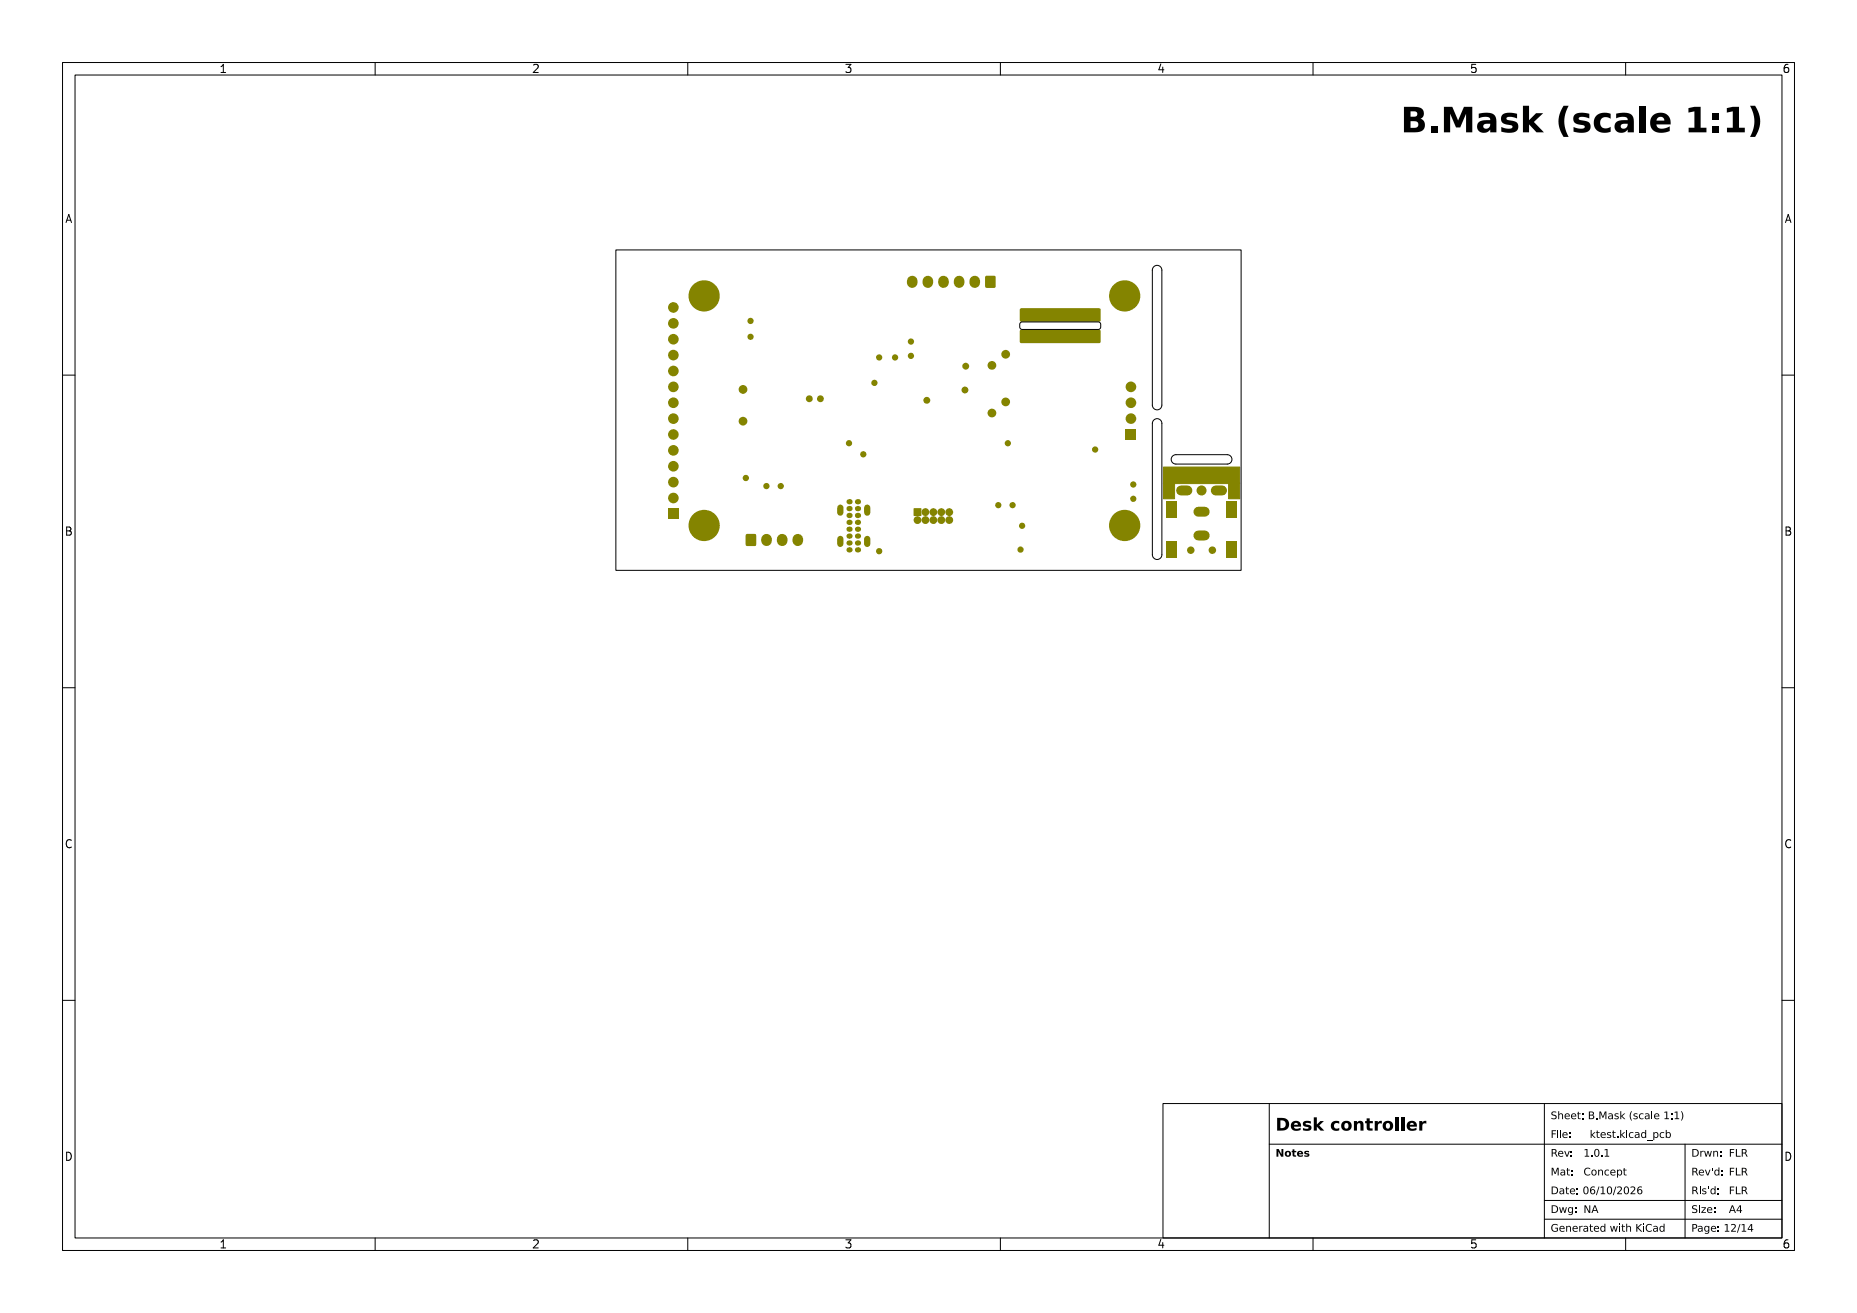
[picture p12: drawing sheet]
<svg xmlns="http://www.w3.org/2000/svg" width="297mm" height="210mm" viewBox="0 0 297 210" stroke-linecap="round" stroke-linejoin="round" font-family="sans-serif">
<defs><g id="words">
<text font-size="5.3" fill="#fff" x="224.2" y="21.5">B.Mask (scale 1:1)</text>
<text font-size="2.7" fill="#fff" x="204" y="181">Desk controller</text>
<g font-size="1.7" fill="#fff">
<text x="35" y="11.6">1</text>
<text x="85" y="11.6">2</text>
<text x="135" y="11.6">3</text>
<text x="185" y="11.6">4</text>
<text x="235" y="11.6">5</text>
<text x="285" y="11.6">6</text>
<text x="10.5" y="35.6">A</text>
<text x="285.5" y="35.6">A</text>
<text x="10.5" y="85.6">B</text>
<text x="285.5" y="85.6">B</text>
<text x="10.5" y="135.6">C</text>
<text x="285.5" y="135.6">C</text>
<text x="10.5" y="185.6">D</text>
<text x="285.5" y="185.6">D</text>
<text x="35" y="199.7">1</text>
<text x="85" y="199.7">2</text>
<text x="135" y="199.7">3</text>
<text x="185" y="199.7">4</text>
<text x="235" y="199.7">5</text>
<text x="285" y="199.7">6</text>
</g>
<g font-size="1.6" fill="#fff">
<text x="248" y="179.1">Sheet: B.Mask (scale 1:1)</text>
<text x="204" y="185.1">Notes</text>
<text x="248" y="182.1">File:</text>
<text x="248" y="185.1">Rev:</text>
<text x="253.3" y="185.1">1.0.1</text>
<text x="254.3" y="182.1">ktest.kicad_pcb</text>
<text x="270.5" y="185.1">Drwn:</text>
<text x="276.5" y="185.1">FLR</text>
<text x="248" y="188.1">Mat:</text>
<text x="248" y="191.1">Date: 06/10/2026</text>
<text x="253.3" y="188.1">Concept</text>
<text x="270.5" y="188.1">Rev'd:FLR</text>
<text x="270.5" y="191.1">Rls'd:FLR</text>
<text x="248" y="194.1">Dwg:</text>
<text x="248" y="197.1">Generated with KiCad</text>
<text x="253.3" y="194.1">NA</text>
<text x="270.5" y="197.1">Page: 12/14</text>
<text x="270.5" y="194.1">Size:</text>
<text x="276.5" y="194.1">A4</text>
</g>
</g></defs>
<g fill="#848400">
<circle cx="129.4" cy="63.8" r=".55"/>
<circle cx="131.2" cy="63.8" r=".55"/>
<circle cx="148.2" cy="64" r=".55"/>
<circle cx="154.3" cy="62.4" r=".55"/>
<circle cx="154.5" cy="58.6" r=".55"/>
</g>
<g fill="#848400" stroke="#848400" stroke-width=".16">
<path d="M186.1 74.7h12.2v2.6h-12.2z" fill-rule="evenodd"/>
<path d="M186.1 77.2h1.8v2.6h-1.8z" fill-rule="evenodd"/>
<path d="M196.5 77.2h1.8v2.6h-1.8z" fill-rule="evenodd"/>
</g>
<g fill="#848400">
<circle cx="140.6" cy="57.2" r=".5"/>
<circle cx="181.3" cy="79.8" r=".5"/>
<circle cx="118.8" cy="62.3" r=".7"/>
<circle cx="118.8" cy="67.4" r=".7"/>
<circle cx="175.2" cy="71.9" r=".5"/>
<circle cx="119.3" cy="76.5" r=".5"/>
<circle cx="181.3" cy="77.5" r=".5"/>
<circle cx="145.7" cy="56.9" r=".5"/>
<circle cx="163.5" cy="84.1" r=".5"/>
<circle cx="138.1" cy="72.7" r=".5"/>
<circle cx="190.4" cy="88" r=".6"/>
<circle cx="193.9" cy="88" r=".6"/>
</g>
<path d="M188.9 78.5h1M194.4 78.5h1" fill="none" stroke="#848400" stroke-width="1.6"/>
<circle cx="192.2" cy="78.5" r=".8" fill="#848400"/>
<path d="M191.7 81.9h1M191.7 85.7h1" fill="none" stroke="#848400" stroke-width="1.6"/>
<g fill="#848400">
<path d="M186.6 80.3h1.6v2.6h-1.6z" fill-rule="evenodd"/>
<path d="M186.6 86.7h1.6v2.6h-1.6z" fill-rule="evenodd"/>
<path d="M196.2 80.3h1.5v2.6h-1.5z" fill-rule="evenodd"/>
<path d="M196.2 86.7h1.5v2.6h-1.5z" fill-rule="evenodd"/>
<path d="M163.2 52.8l12.6-.1 .2 .3v1.6l-.2 .3h-12.5l-.2-.3z" fill-rule="evenodd"/>
<path d="M163.2 49.4l12.6-.1 .2 .3v1.6l-.2 .3h-12.5l-.2-.3z" fill-rule="evenodd"/>
</g>
<g fill="#848400">
<circle cx="120" cy="51.3" r=".5"/>
<circle cx="139.9" cy="61.2" r=".5"/>
<circle cx="159.7" cy="80.8" r=".5"/>
</g>
<g fill="none" stroke="#848400" stroke-width=".85">
<path d="M135.8 87.9h.1M135.8 86.8h.1M135.8 85.7h.1M135.8 84.6h.1M135.8 83.5h.1M135.8 82.4h.1M135.8 81.3h.1M135.8 80.2h.1M137.1 87.9h.2M137.1 86.8h.2M137.1 85.7h.2M137.1 84.6h.2"/>
<path d="M137.1 83.5h.2M137.1 82.4h.2M137.1 81.3h.2M137.1 80.2h.2"/>
</g>
<path d="M134.4 81.2v.8M134.4 86.2v.8M138.7 81.2v.8M138.7 86.2v.8" fill="none" stroke="#848400" stroke-width="1"/>
<g fill="#848400">
<circle cx="145.7" cy="54.6" r=".5"/>
<circle cx="135.8" cy="70.9" r=".5"/>
<circle cx="124.9" cy="77.7" r=".5"/>
<circle cx="140.6" cy="88.2" r=".5"/>
<circle cx="163.2" cy="87.9" r=".5"/>
<circle cx="120" cy="53.9" r=".5"/>
<circle cx="122.6" cy="77.7" r=".5"/>
<circle cx="143.2" cy="57.2" r=".5"/>
<circle cx="161.2" cy="70.9" r=".5"/>
</g>
<path d="M119.3 85.5h1.6v1.8h-1.6z" fill-rule="evenodd" fill="#848400"/>
<path d="M122.6 86.2v.3M125.1 86.2v.3M127.6 86.2v.3" fill="none" stroke="#848400" stroke-width="1.7"/>
<g fill="#848400">
<circle cx="158.6" cy="58.4" r=".7"/>
<circle cx="158.6" cy="66.1" r=".7"/>
</g>
<path d="M157.6 44.2h1.6v1.8h-1.6z" fill-rule="evenodd" fill="#848400"/>
<path d="M145.9 45v.2M148.4 45v.2M150.9 45v.2M153.4 45v.2M155.9 45v.2" fill="none" stroke="#848400" stroke-width="1.7"/>
<g fill="#848400">
<circle cx="161.9" cy="80.8" r=".5"/>
<circle cx="160.8" cy="56.7" r=".7"/>
<circle cx="160.8" cy="64.3" r=".7"/>
<circle cx="146.7" cy="83.2" r=".63"/>
<circle cx="148" cy="81.9" r=".62"/>
<circle cx="148" cy="83.2" r=".62"/>
<circle cx="149.3" cy="81.9" r=".63"/>
<circle cx="149.3" cy="83.2" r=".63"/>
<circle cx="150.5" cy="81.9" r=".62"/>
<circle cx="150.5" cy="83.2" r=".62"/>
<circle cx="151.8" cy="81.9" r=".63"/>
<circle cx="151.8" cy="83.2" r=".63"/>
<circle cx="180.9" cy="67" r=".85"/>
<circle cx="180.9" cy="64.4" r=".85"/>
<circle cx="180.9" cy="61.9" r=".85"/>
<circle cx="107.7" cy="79.7" r=".85"/>
<circle cx="107.7" cy="77.1" r=".85"/>
<circle cx="107.7" cy="74.6" r=".85"/>
<circle cx="107.7" cy="72" r=".85"/>
<circle cx="107.7" cy="69.5" r=".85"/>
<circle cx="107.7" cy="67" r=".85"/>
<circle cx="107.7" cy="64.4" r=".85"/>
<circle cx="107.7" cy="61.9" r=".85"/>
<circle cx="107.7" cy="59.3" r=".85"/>
<circle cx="107.7" cy="56.8" r=".85"/>
<circle cx="107.7" cy="54.3" r=".85"/>
<circle cx="107.7" cy="51.7" r=".85"/>
<circle cx="107.7" cy="49.2" r=".85"/>
<circle cx="112.6" cy="84" r="2.5"/>
<circle cx="179.9" cy="84" r="2.5"/>
<circle cx="112.6" cy="47.3" r="2.5"/>
<circle cx="179.9" cy="47.3" r="2.5"/>
</g>
<g fill="#848400">
<path d="M146.1 81.3h1.2v1.2h-1.2z" fill-rule="evenodd"/>
<path d="M180 68.6h1.7v1.7h-1.7z" fill-rule="evenodd"/>
<path d="M106.8 81.3h1.7v1.7h-1.7z" fill-rule="evenodd"/>
</g>
<g fill="none" stroke="#000" stroke-width=".16">
<path d="M10 10h277v190h-277zM12 12h273v186h-273zM35.3 11.6h.8M35.3 10.7l.4-.4v1.3M60 10v2M85.3 10.4l.5-.1 .2 .1 .1 .3-.8 .9h.8M110 10v2M135.3 10.3h.8l-.4 .5 .3 .1v.6l-.2 .1h-.3l-.2-.1M160 10v2M185.7 10.2l-.4 1h.9M186 10.7v.9M210 10v2"/>
<path d="M236 10.3h-.6l-.1 .6 .2-.1 .5 .1 .1 .1-.1 .5-.2 .1-.5-.1M260 10v2M286 10.3a.52 .52 0 0 0-.7 .6v.4l.2 .2 .3 .1 .2-.1 .1-.5-.1-.1-.4-.1-.3 .2M10.6 35.6l.4-1.3 .4 1.3M10.7 35.2h.6M98.5 40h100v51.2h-100zM285.6 35.6l.4-1.3 .4 1.3M285.7 35.2h.6M10 60h2M163.2 51.6l.3-.1h12.2l.3 .2v.6l-.1 .3-.3 .1h-12.1l-.4-.3v-.5zM184.5 42.7a.76 .76 0 0 1 .9-.2 .76 .76 0 0 1 .4 .7v21.6a.76 .76 0 0 1-.7 .8 .76 .76 0 0 1-.8-.8v-21.6zM285 60h2"/>
<path d="M185.8 67.7v21a.76 .76 0 0 1-.7 .8 .76 .76 0 0 1-.8-.8v-21a.76 .76 0 0 1 .8-.7 .76 .76 0 0 1 .7 .7M187.5 72.9l.6-.2h8.2a.75 .75 0 0 1 .7 .8 .75 .75 0 0 1-.7 .7h-8.2a.75 .75 0 0 1-.7-.4 .75 .75 0 0 1 .1-.9zM10.7 84.3h.4l.2 .1v.3l-.2 .2a.35 .35 0 0 1 .3 .3 .35 .35 0 0 1-.2 .4h-.5zM10.7 84.9h.4M285.7 84.3h.4l.2 .1v.3l-.2 .2a.35 .35 0 0 1 .3 .3 .35 .35 0 0 1-.2 .4h-.5zM285.7 84.9h.4M10 110h2M285 110h2M11.4 134.4a.52 .52 0 0 0-.6 0 .52 .52 0 0 0-.2 .6 .49 .49 0 0 0 .2 .5 .49 .49 0 0 0 .6 0M286.4 134.4a.52 .52 0 0 0-.6 0 .52 .52 0 0 0-.2 .6 .49 .49 0 0 0 .3 .5 .49 .49 0 0 0 .5 0M10 160h2M285 160h2"/>
<path d="M186 176.5h99v21.5h-99zM203 176.5v21.5M247 176.5v21.5M10.7 184.3a.66 .66 0 0 1 .7 .6 .66 .66 0 0 1-.7 .7zM35.3 198.7l.4-.4v1.3M35.3 199.6h.8M60 198v2M85.3 198.4l.5-.1 .2 .1 .1 .3-.8 .9h.8M110 198v2M135.3 198.3h.8l-.4 .5 .3 .1v.6l-.2 .1h-.3l-.2-.1M160 198v2M185.7 198.2l-.4 1h.9"/>
<path d="M186 198.7v.9M203 183h82M210 198v2M236 198.3h-.6l-.1 .6 .2-.1 .5 .1 .1 .1-.1 .5-.2 .1-.5-.1M247 192h38M247 195h38M260 198v2M269.5 183v15M285.7 184.3a.66 .66 0 0 1 .7 .6 .66 .66 0 0 1-.7 .7zM286 198.3a.52 .52 0 0 0-.7 .6v.5l.2 .1 .3 .1 .2-.1 .1-.5-.1-.1-.4-.1-.3 .2"/>
</g>
<g fill="#000">
<path d="M224.5 17.1a6.2 6.2 0 0 1 2.7 .1 .96 .96 0 0 1 .5 .9 .96 .96 0 0 1-.5 .9 1.12 1.12 0 0 1 .7 1.3 1.12 1.12 0 0 1-1.2 .8l-2.2 .1v-.8h1.7a.54 .54 0 0 0 .6-.5 .54 .54 0 0 0-.6-.5h-.6v1h-1.1v-1.7h1.7a.43 .43 0 0 0 .5-.5 .43 .43 0 0 0-.5-.4h-.6v.9h-1.1z" fill-rule="evenodd"/>
<path d="M230.9 17.1h1.4l.9 2.2 .9-2.2h1.4v4.1h-1v-3l-1 2.2h-.6l-1-2.2v3h-1z" fill-rule="evenodd"/>
<path d="M236.5 18.2a3.2 3.2 0 0 1 2.5 .2 1.36 1.36 0 0 1 .3 1v1.8h-1v-.5a1.13 1.13 0 0 1-1.2 .5 1.13 1.13 0 0 1-.9-1h1a.6 .6 0 0 0 .8 .4 .6 .6 0 0 0 .3-.8h-.8l-.3 .4h-1a1.16 1.16 0 0 1 1.6-1h.5v-.2a1.38 1.38 0 0 0-1.8-.1z" fill-rule="evenodd"/>
<path d="M240.3 18.4a2.48 2.48 0 0 1 2.3-.2v.7a1.55 1.55 0 0 0-1.7 0l.1 .2a3.2 3.2 0 0 1 1.7 .6 .98 .98 0 0 1 0 1.1 .98 .98 0 0 1-.9 .4l-1.7-.1v-.8a1.59 1.59 0 0 0 1.8 .1l-.1-.3a2.35 2.35 0 0 1-1.7-.7v-.7z" fill-rule="evenodd"/>
<path d="M243.6 16.9h1v2.3l1.1-1.1h1.1l-1.5 1.4 1.6 1.7h-1.2l-1.1-1.3v1.3h-1z" fill-rule="evenodd"/>
<path d="M251.8 18.4a2.48 2.48 0 0 1 2.4-.2v.7a1.55 1.55 0 0 0-1.7 0l.1 .2a3.2 3.2 0 0 1 1.6 .6 .98 .98 0 0 1 .1 1.1 .98 .98 0 0 1-1 .4l-1.6-.1v-.8a1.59 1.59 0 0 0 1.8 .1l-.1-.3a2.35 2.35 0 0 1-1.7-.7l-.1-.7z" fill-rule="evenodd"/>
<path d="M255.4 18.5a2.26 2.26 0 0 1 2.2-.3v.8a.98 .98 0 0 0-1.4 0 .98 .98 0 0 0 .1 1.4l.7 .1 .6-.2v.8a1.86 1.86 0 0 1-2.7-1.2l.1-.8z" fill-rule="evenodd"/>
<path d="M258.5 18.2a3.2 3.2 0 0 1 2.4 .2 1.36 1.36 0 0 1 .4 1v1.8h-1v-.5a1.13 1.13 0 0 1-1.2 .5 1.13 1.13 0 0 1-.9-1h1a.6 .6 0 0 0 .8 .4 .6 .6 0 0 0 .3-.8h-.8l-.3 .4h-1a1.16 1.16 0 0 1 1.6-1h.5v-.2a1.38 1.38 0 0 0-1.8-.1z" fill-rule="evenodd"/>
<path d="M262.2 16.9h1v4.3h-1z" fill-rule="evenodd"/>
<path d="M264.4 18.5a1.67 1.67 0 0 1 1.9-.4 1.67 1.67 0 0 1 .9 1.8h-2.3a.95 .95 0 0 0 1.5 .6l.7-.3v.8a2.3 2.3 0 0 1-3-.6l-.2-.5v-.6h2.3a.64 .64 0 0 0-.6-.6 .64 .64 0 0 0-.7 .6h-1l.2-.5z" fill-rule="evenodd"/>
<path d="M273.9 18.1h1v1.1h-1z" fill-rule="evenodd"/>
<path d="M228.9 20.1h1v1.1h-1z" fill-rule="evenodd"/>
<path d="M250.1 16.9h.8a4.8 4.8 0 0 0 0 5h-.8a4.2 4.2 0 0 1 0-5z" fill-rule="evenodd"/>
<path d="M270 17.3l1-.2h1v3.3h.9v.8h-2.8v-.8h.9v-2.6l-1 .2z" fill-rule="evenodd"/>
<path d="M273.9 20.1h1v1.1h-1z" fill-rule="evenodd"/>
<path d="M276.2 17.3l.9-.2h1v3.3h1v.8h-2.9v-.8h.9v-2.6l-.9 .2z" fill-rule="evenodd"/>
<path d="M279.9 16.9h.8a4.2 4.2 0 0 1 0 5h-.8a4.8 4.8 0 0 0 0-5z" fill-rule="evenodd"/>
<path d="M204.3 178.8h.5a1.06 1.06 0 0 1 1.4 1 1.06 1.06 0 0 1-1.4 1h-.5v-.4h.7a.64 .64 0 0 0 .6-.7 .64 .64 0 0 0-.8-.5v1.2h-.5z" fill-rule="evenodd"/>
<path d="M206.7 179.5a.84 .84 0 0 1 .9-.2 .84 .84 0 0 1 .5 .9h-1.2a.62 .62 0 0 0 1.1 .2v.3a1.01 1.01 0 0 1-1.5-.5v-.3h1.1a.32 .32 0 0 0-.3-.3 .32 .32 0 0 0-.4 .3h-.4z" fill-rule="evenodd"/>
<path d="M208.5 179.4a1.24 1.24 0 0 1 1.2 0v.3a.66 .66 0 0 0-.9 0l.2 .2a.53 .53 0 0 1 .8 .5 .53 .53 0 0 1-.8 .5l-.6-.1v-.4a.68 .68 0 0 0 .9 0l-.3-.2a.52 .52 0 0 1-.5-.1 .52 .52 0 0 1 0-.7z" fill-rule="evenodd"/>
<path d="M210.1 178.7h.5v1.2l.6-.6h.5l-.7 .7 .8 .8h-.6l-.6-.6v.6h-.5z" fill-rule="evenodd"/>
<path d="M213.1 179.5a1.13 1.13 0 0 1 1.1-.1v.4a.48 .48 0 0 0-.7-.1 .48 .48 0 0 0 0 .7 .48 .48 0 0 0 .7 0v.4a.87 .87 0 0 1-1.1-.2 .87 .87 0 0 1 0-1.1z" fill-rule="evenodd"/>
<path d="M214.7 179.5a.85 .85 0 0 1 1.4 .1 .85 .85 0 0 1-.5 1.3 .85 .85 0 0 1-1.1-.8h.5a.37 .37 0 0 0 .5 .4 .37 .37 0 0 0 .2-.6 .34 .34 0 0 0-.4-.3 .34 .34 0 0 0-.3 .5h-.5z" fill-rule="evenodd"/>
<path d="M216.5 179.3h.5v.2a.57 .57 0 0 1 .7-.2 .57 .57 0 0 1 .4 .6v.9h-.5v-1a.3 .3 0 0 0-.4-.1 .3 .3 0 0 0-.2 .4v.7h-.5z" fill-rule="evenodd"/>
<path d="M218.6 178.9h.5v.4h.5v.4h-.5v.7l.4 .1v.3h-.4a.45 .45 0 0 1-.5-.5v-.6h-.3v-.4h.3z" fill-rule="evenodd"/>
<path d="M219.9 179.3h.5v.3l.3-.3h.3v.4a.41 .41 0 0 0-.5 0 .41 .41 0 0 0-.1 .4v.7h-.5z" fill-rule="evenodd"/>
<path d="M221.4 179.5a.85 .85 0 0 1 1.3 .1 .85 .85 0 0 1-.5 1.3 .85 .85 0 0 1-1.1-.8h.5a.37 .37 0 0 0 .5 .4 .37 .37 0 0 0 .2-.6 .34 .34 0 0 0-.4-.3 .34 .34 0 0 0-.3 .5h-.5z" fill-rule="evenodd"/>
<path d="M223.2 178.7h.5v2.1h-.5z" fill-rule="evenodd"/>
<path d="M224.1 178.7h.5v2.1h-.5z" fill-rule="evenodd"/>
<path d="M225.2 179.5a.84 .84 0 0 1 1-.2 .84 .84 0 0 1 .4 .9h-1.1a.62 .62 0 0 0 1 .2v.3a1.01 1.01 0 0 1-1.5-.5v-.3h1.1a.32 .32 0 0 0-.3-.3 .32 .32 0 0 0-.3 .3h-.5z" fill-rule="evenodd"/>
<path d="M227 179.3h.5v.3l.3-.3h.3v.4a.41 .41 0 0 0-.4 0 .41 .41 0 0 0-.2 .4v.7h-.5z" fill-rule="evenodd"/>
<path d="M248.2 177.9l.7-.1v.2l-.2-.1a.25 .25 0 0 0-.4 .1 .25 .25 0 0 0 .3 .3 .4 .4 0 0 1 .3 .6 .4 .4 0 0 1-.6 .1l-.2-.1v-.1l.2 .1a.29 .29 0 0 0 .4 0 .29 .29 0 0 0 0-.4 .29 .29 0 0 0-.3-.1l-.3-.2z" fill-rule="evenodd"/>
<path d="M249.2 177.7h.2v.5l.3-.1a.32 .32 0 0 1 .3 .3v.6h-.2v-.5a.24 .24 0 0 0-.2-.3 .24 .24 0 0 0-.2 .3v.5h-.2z" fill-rule="evenodd"/>
<path d="M250.3 178.2l.2-.1a.42 .42 0 0 1 .4 .1 .42 .42 0 0 1 .2 .4h-.7l.2 .3 .4-.1v.2h-.5l-.2-.2-.1-.3h.7a.27 .27 0 0 0-.2-.3 .27 .27 0 0 0-.3 .3h-.2z" fill-rule="evenodd"/>
<path d="M251.4 178.2l.2-.1a.42 .42 0 0 1 .4 .1 .42 .42 0 0 1 .1 .4h-.7l.2 .3 .5-.1-.1 .2h-.4l-.3-.2v-.3h.7a.27 .27 0 0 0-.3-.3 .27 .27 0 0 0-.3 .3h-.1z" fill-rule="evenodd"/>
<path d="M252.4 177.8h.1v.3h.3v.1h-.3v.6l.3 .1v.1a.31 .31 0 0 1-.4-.3v-.5h-.2z" fill-rule="evenodd"/>
<path d="M253.1 178.8h.1v.2h-.1z" fill-rule="evenodd"/>
<path d="M253.1 178.1h.1v.2h-.1z" fill-rule="evenodd"/>
<path d="M254.1 177.8l.7 .1 .1 .3-.2 .1a.34 .34 0 0 1 .3 .5 .34 .34 0 0 1-.4 .2h-.5v-.1h.4a.23 .23 0 0 0 .3-.3 .23 .23 0 0 0-.3-.2h-.2v.5h-.2v-.6h.4a.19 .19 0 0 0 .3-.2 .19 .19 0 0 0-.3-.2h-.2v.4h-.2z" fill-rule="evenodd"/>
<path d="M255.3 178.8h.2v.2h-.2z" fill-rule="evenodd"/>
<path d="M255.8 177.8h.3l.3 .8 .3-.8h.2v1.2h-.1v-1.1l-.4 .9h-.1l-.3-.9v1.1h-.2z" fill-rule="evenodd"/>
<path d="M257.3 178.1h.2a.37 .37 0 0 1 .5 .4v.5h-.2v-.1l-.2 .1-.4-.1v-.2l.3 .2h.2l.1-.4a.3 .3 0 0 0-.5 .2h-.1a.41 .41 0 0 1 .6-.3 .33 .33 0 0 0-.5-.1z" fill-rule="evenodd"/>
<path d="M258.3 178.2l.1-.1a.35 .35 0 0 1 .5 .2l-.5-.1 .1 .2a.33 .33 0 0 1 .4 .4 .33 .33 0 0 1-.5 .2h-.2v-.2l.3 .1 .3-.1-.1-.1-.2-.1a.26 .26 0 0 1-.3-.2 .26 .26 0 0 1 .1-.2z" fill-rule="evenodd"/>
<path d="M259.1 177.7h.2v.8l.4-.4h.2l-.4 .4 .5 .5h-.2l-.5-.4v.4h-.2z" fill-rule="evenodd"/>
<path d="M260.9 177.7h.1l-.2 .9 .2 .6a.89 .89 0 0 1-.3-1z" fill-rule="evenodd"/>
<path d="M261.3 178.2l.1-.1a.35 .35 0 0 1 .5 .2l-.4-.1v.2a.33 .33 0 0 1 .4 .4 .33 .33 0 0 1-.5 .2h-.2v-.2l.4 .1 .2-.1v-.1l-.3-.1a.26 .26 0 0 1-.2-.2 .26 .26 0 0 1 0-.2z" fill-rule="evenodd"/>
<path d="M262.2 178.2l.2-.1a.32 .32 0 0 1 .4 .2 .36 .36 0 0 0-.4 0 .36 .36 0 0 0 0 .5 .36 .36 0 0 0 .4 0 .34 .34 0 0 1-.5 .1 .54 .54 0 0 1-.1-.7z" fill-rule="evenodd"/>
<path d="M263.1 178.1h.3a.37 .37 0 0 1 .4 .4v.5h-.1v-.1l-.3 .1-.3-.1v-.2l.2 .2h.3l.1-.4a.3 .3 0 0 0-.5 .2h-.1a.42 .42 0 0 1 .6-.3 .33 .33 0 0 0-.6-.1z" fill-rule="evenodd"/>
<path d="M264.1 177.7h.2v1.3h-.2z" fill-rule="evenodd"/>
<path d="M264.7 178.2l.1-.1a.42 .42 0 0 1 .5 .1 .42 .42 0 0 1 .1 .4h-.7l.2 .3 .5-.1-.1 .2h-.5l-.2-.2-.1-.3h.7a.27 .27 0 0 0-.2-.3 .27 .27 0 0 0-.3 .3h-.2z" fill-rule="evenodd"/>
<path d="M266.2 177.8h.5v1.1h.2v.1h-.7v-.1h.3v-1l-.3 .1z" fill-rule="evenodd"/>
<path d="M267.3 178.8h.2v.2h-.2z" fill-rule="evenodd"/>
<path d="M267.3 178.1h.2v.2h-.2z" fill-rule="evenodd"/>
<path d="M267.8 177.8h.5v1.1h.3v.1h-.7v-.1h.2v-1l-.3 .1z" fill-rule="evenodd"/>
<path d="M268.8 177.7a.86 .86 0 0 1 .4 .9l-.2 .6h-.2l.3-.7z" fill-rule="evenodd"/>
<path d="M204.2 183.8h.3l.5 .8v-.8h.3v1.2h-.4l-.4-.8v.8h-.3z" fill-rule="evenodd"/>
<path d="M205.6 184.2a.51 .51 0 0 1 .8 .1 .51 .51 0 0 1-.3 .7 .51 .51 0 0 1-.6-.5h.3a.23 .23 0 0 0 .3 .3 .23 .23 0 0 0 .1-.4l-.1-.1a.2 .2 0 0 0-.2 0 .2 .2 0 0 0-.1 .2h-.3z" fill-rule="evenodd"/>
<path d="M206.7 183.8h.3v.3h.3v.2h-.3v.5h.3v.2h-.3a.27 .27 0 0 1-.3-.3v-.4h-.1z" fill-rule="evenodd"/>
<path d="M207.6 184.2a.5 .5 0 0 1 .6-.1 .5 .5 0 0 1 .2 .5h-.7a.37 .37 0 0 0 .7 .1v.2a.56 .56 0 0 1-.7 .1 .56 .56 0 0 1-.3-.6h.7l-.2-.1-.2 .1h-.3z" fill-rule="evenodd"/>
<path d="M208.6 184.2l.3-.1h.5v.2h-.5v.1a.35 .35 0 0 1 .5 .3 .35 .35 0 0 1-.5 .3h-.3v-.3l.4 .1 .1-.1-.5-.2z" fill-rule="evenodd"/>
<path d="M248.2 180.8h.7v.1h-.6v.4h.5v.1h-.5v.6h-.1z" fill-rule="evenodd"/>
<path d="M248.2 186.8h.2l.3 .8 .3-.8h.3v1.2h-.2v-1.1l-.3 .9h-.2l-.3-.9v1.1h-.1z" fill-rule="evenodd"/>
<path d="M248.2 183.8h.3a.34 .34 0 0 1 .4 .2 .34 .34 0 0 1-.2 .4l.4 .6h-.2l-.2-.4-.2-.1h-.2v.5h-.1v-.6h.3a.22 .22 0 0 0 .3-.3 .22 .22 0 0 0-.3-.2h-.2v.5h-.1z" fill-rule="evenodd"/>
<path d="M248.2 189.8h.3a.62 .62 0 0 1 .7 .6 .62 .62 0 0 1-.7 .6h-.3v-.1h.3a.5 .5 0 0 0 .5-.6 .5 .5 0 0 0-.7-.4v1h-.1z" fill-rule="evenodd"/>
<path d="M248.2 192.8h.3a.62 .62 0 0 1 .7 .6 .62 .62 0 0 1-.7 .6h-.3v-.1h.3a.5 .5 0 0 0 .5-.6 .5 .5 0 0 0-.7-.4v1h-.1z" fill-rule="evenodd"/>
<path d="M248.3 195.9l.5-.1 .3 .1v.2a.5 .5 0 0 0-.6-.1 .5 .5 0 0 0-.2 .7 .5 .5 0 0 0 .7 .1v-.3h-.3v-.1h.5v.5a.66 .66 0 0 1-1-.1 .66 .66 0 0 1 .1-.9z" fill-rule="evenodd"/>
<path d="M249 181.1h.2v.9h-.2z" fill-rule="evenodd"/>
<path d="M249 180.7h.2v.2h-.2z" fill-rule="evenodd"/>
<path d="M249.4 193.1h.1l.2 .7 .2-.7h.2l.2 .7 .1-.7h.2l-.2 .9h-.2l-.2-.7-.2 .7h-.2z" fill-rule="evenodd"/>
<path d="M249.5 180.7h.1v1.3h-.1z" fill-rule="evenodd"/>
<path d="M249.3 184.2l.2-.1a.42 .42 0 0 1 .4 .1 .42 .42 0 0 1 .1 .4h-.7l.2 .3 .5-.1-.1 .2h-.4l-.3-.2v-.3h.7a.27 .27 0 0 0-.3-.3 .27 .27 0 0 0-.3 .3h-.1z" fill-rule="evenodd"/>
<path d="M249.5 190.1h.2a.37 .37 0 0 1 .5 .4v.5h-.2v-.1l-.3 .1-.3-.1v-.2l.3 .2h.2l.1-.4a.3 .3 0 0 0-.5 .2h-.1a.41 .41 0 0 1 .6-.3 .33 .33 0 0 0-.5-.1z" fill-rule="evenodd"/>
<path d="M249.5 196.2l.2-.1a.42 .42 0 0 1 .4 .1 .42 .42 0 0 1 .1 .4h-.6l.1 .3 .5-.1v.2h-.2h-.3l-.3-.2v-.3h.7a.27 .27 0 0 0-.3-.3 .27 .27 0 0 0-.2 .3h-.2z" fill-rule="evenodd"/>
<path d="M249.6 187.1h.3a.37 .37 0 0 1 .4 .4v.5h-.1v-.1l-.3 .1-.3-.1v-.2l.2 .2h.3l.1-.4a.3 .3 0 0 0-.5 .2h-.1a.41 .41 0 0 1 .6-.3 .33 .33 0 0 0-.6-.1z" fill-rule="evenodd"/>
<path d="M250.2 184.1h.1l.3 .8 .3-.8h.2l-.4 .9h-.2z" fill-rule="evenodd"/>
<path d="M250 181.2l.2-.1a.42 .42 0 0 1 .4 .1 .42 .42 0 0 1 .1 .4h-.7l.2 .3 .5-.1v.2h-.2h-.3l-.3-.2v-.3h.7a.27 .27 0 0 0-.3-.3 .27 .27 0 0 0-.3 .3h-.1z" fill-rule="evenodd"/>
<path d="M250.5 189.8h.1v.3h.3v.1h-.3v.6l.3 .1v.1a.31 .31 0 0 1-.4-.3v-.5h-.1z" fill-rule="evenodd"/>
<path d="M250.6 186.8h.2v.3h.3v.1h-.3v.6l.3 .1v.1a.31 .31 0 0 1-.5-.3v-.5h-.1z" fill-rule="evenodd"/>
<path d="M251 181.8h.2v.2h-.2z" fill-rule="evenodd"/>
<path d="M251 181.1h.2v.2h-.2z" fill-rule="evenodd"/>
<path d="M250.9 193.1h.3l.2 .1v-.1h.2v.8a.45 .45 0 0 1-.2 .4 .45 .45 0 0 1-.5 0v-.1l.5-.1v-.3l-.2 .2a.39 .39 0 0 1-.4-.5h.1a.29 .29 0 0 0 .4 .4 .29 .29 0 0 0 .1-.5l-.3-.2-.2 .3h-.1z" fill-rule="evenodd"/>
<path d="M251.2 184.8h.2v.2h-.2z" fill-rule="evenodd"/>
<path d="M251.2 184.1h.2v.2h-.2z" fill-rule="evenodd"/>
<path d="M250.5 196.1h.1v.1l.3-.1a.32 .32 0 0 1 .4 .3v.6h-.2v-.5a.24 .24 0 0 0-.2-.3 .24 .24 0 0 0-.3 .3v.5h-.1z" fill-rule="evenodd"/>
<path d="M251.3 187.8h.2v.2h-.2z" fill-rule="evenodd"/>
<path d="M251.3 187.1h.2v.2h-.2z" fill-rule="evenodd"/>
<path d="M251.2 190.2l.2-.1a.42 .42 0 0 1 .4 .1 .42 .42 0 0 1 .1 .4h-.7l.2 .3 .5-.1v.2h-.2h-.3l-.3-.2v-.3h.7a.27 .27 0 0 0-.3-.3 .27 .27 0 0 0-.3 .3h-.1z" fill-rule="evenodd"/>
<path d="M251.9 193.8h.2v.2h-.2z" fill-rule="evenodd"/>
<path d="M251.9 193.1h.2v.2h-.2z" fill-rule="evenodd"/>
<path d="M251.6 196.2l.2-.1a.42 .42 0 0 1 .4 .1 .42 .42 0 0 1 .1 .4h-.6l.1 .3 .5-.1v.2h-.2h-.3l-.3-.2v-.3h.7a.27 .27 0 0 0-.3-.3 .27 .27 0 0 0-.2 .3h-.2z" fill-rule="evenodd"/>
<path d="M252.2 190.8h.2v.2h-.2z" fill-rule="evenodd"/>
<path d="M252.2 190.1h.2v.2h-.2z" fill-rule="evenodd"/>
<path d="M252.6 196.1h.1v.1l.4-.1v.1l-.3 .1-.1 .7h-.1z" fill-rule="evenodd"/>
<path d="M253.4 192.8h.2l.6 1v-1h.1v1.2h-.2l-.5-1v1h-.2z" fill-rule="evenodd"/>
<path d="M253.4 183.8h.5v1.1h.3v.1h-.7v-.1h.2v-1l-.3 .1z" fill-rule="evenodd"/>
<path d="M253.3 196.1h.2a.37 .37 0 0 1 .5 .4v.5h-.2v-.1l-.3 .1-.2-.1-.1-.2 .3 .2h.2l.1-.4a.3 .3 0 0 0-.4 .2h-.2a.42 .42 0 0 1 .6-.3 .33 .33 0 0 0-.5-.1z" fill-rule="evenodd"/>
<path d="M253.4 189.9l.2-.1a.64 .64 0 0 1 .5 .6 .64 .64 0 0 1-.5 .6 .52 .52 0 0 1-.4-.6h.2a.31 .31 0 0 0 0 .4 .31 .31 0 0 0 .4 0l.1-.4a.31 .31 0 0 0 0-.4 .31 .31 0 0 0-.4 0l-.1 .4h-.2z" fill-rule="evenodd"/>
<path d="M253.5 186.9l.6-.1 .2 .1v.1a.48 .48 0 0 0-.6 .1 .48 .48 0 0 0 0 .6 .48 .48 0 0 0 .6 0v.2a.64 .64 0 0 1-.8-.1 .64 .64 0 0 1 0-.9z" fill-rule="evenodd"/>
<path d="M254.4 180.7h.2v.8l.4-.4h.2l-.5 .4 .5 .5h-.2l-.4-.4v.4h-.2z" fill-rule="evenodd"/>
<path d="M254.3 195.8h.2v.3h.3v.1h-.3v.6l.3 .1v.1a.31 .31 0 0 1-.5-.3v-.5h-.1z" fill-rule="evenodd"/>
<path d="M254.5 184.8h.2v.2h-.2z" fill-rule="evenodd"/>
<path d="M254.5 189.9l.1-.1a.32 .32 0 0 1 .5 .2l-.2-.1a.36 .36 0 0 0-.4 .4 .41 .41 0 0 1 .6 .2 .41 .41 0 0 1-.3 .6 .41 .41 0 0 1-.5-.5h.2a.25 .25 0 0 0 .4 .2 .25 .25 0 0 0 0-.4 .25 .25 0 0 0-.4 .1l-.2 .1v-.4z" fill-rule="evenodd"/>
<path d="M254.6 187.2a.45 .45 0 0 1 .7 0 .45 .45 0 0 1-.1 .7 .45 .45 0 0 1-.7-.1v-.3h.2a.3 .3 0 0 0 .4 .4 .3 .3 0 0 0 .1-.5l-.3-.2-.2 .3h-.2z" fill-rule="evenodd"/>
<path d="M255 196.2l.2-.1a.42 .42 0 0 1 .4 .1 .42 .42 0 0 1 .2 .4h-.7l.2 .3 .4-.1-.1 .2h-.4l-.2-.2-.1-.3h.7a.27 .27 0 0 0-.3-.3 .27 .27 0 0 0-.2 .3h-.2z" fill-rule="evenodd"/>
<path d="M255.1 183.9l.2-.1a.64 .64 0 0 1 .5 .6 .64 .64 0 0 1-.5 .6 .53 .53 0 0 1-.3-.6h.1a.31 .31 0 0 0 .1 .4 .31 .31 0 0 0 .3 0l.1-.4a.31 .31 0 0 0 0-.4 .31 .31 0 0 0-.4 0l-.1 .4h-.1z" fill-rule="evenodd"/>
<path d="M255.4 180.8h.1v.3h.3v.1h-.3v.6l.3 .1v.1a.31 .31 0 0 1-.4-.3v-.5h-.1z" fill-rule="evenodd"/>
<path d="M255 192.8h.2l.4 1.2h-.1l-.1-.3h-.6l-.1 .3h-.2l.2-.4h.6l-.2-.7-.2 .7h-.2z" fill-rule="evenodd"/>
<path d="M255.7 189.8h.1l-.4 1.4h-.2z" fill-rule="evenodd"/>
<path d="M256 189.8h.5v1.1h.2v.1h-.7v-.1h.3v-1l-.3 .1z" fill-rule="evenodd"/>
<path d="M256.1 184.8h.2v.2h-.2z" fill-rule="evenodd"/>
<path d="M255.6 187.1h.2v.1l.3-.1a.32 .32 0 0 1 .3 .3v.6h-.2v-.5a.24 .24 0 0 0-.2-.3 .24 .24 0 0 0-.2 .3v.5h-.2z" fill-rule="evenodd"/>
<path d="M256.1 181.2l.2-.1a.42 .42 0 0 1 .4 .1 .42 .42 0 0 1 .1 .4h-.7l.2 .3 .5-.1v.2h-.2h-.3l-.3-.2v-.3h.7a.27 .27 0 0 0-.3-.3 .27 .27 0 0 0-.3 .3h-.1z" fill-rule="evenodd"/>
<path d="M256.6 183.8h.5v1.1h.3v.1h-.7v-.1h.2v-1l-.3 .1z" fill-rule="evenodd"/>
<path d="M256.1 196.1h.3l.2 .1v-.5h.2v1.3h-.2v-.1l-.2 .1a.4 .4 0 0 1-.5-.5h.2a.29 .29 0 0 0 .4 .4 .29 .29 0 0 0 .1-.5l-.3-.2-.2 .3h-.2z" fill-rule="evenodd"/>
<path d="M256.7 187.2l.1-.1a.32 .32 0 0 1 .5 .2 .36 .36 0 0 0-.4 0 .36 .36 0 0 0 0 .5 .36 .36 0 0 0 .4 0 .34 .34 0 0 1-.5 .1 .54 .54 0 0 1-.1-.7z" fill-rule="evenodd"/>
<path d="M257.2 189.9l.1-.1a.64 .64 0 0 1 .5 .6 .64 .64 0 0 1-.5 .6 .52 .52 0 0 1-.3-.6h.2a.31 .31 0 0 0 0 .4 .31 .31 0 0 0 .4 0l.1-.4a.31 .31 0 0 0-.1-.4 .31 .31 0 0 0-.3 0l-.1 .4h-.2z" fill-rule="evenodd"/>
<path d="M257.5 196.1h.2l.2 .7 .1-.7h.2l.2 .7 .2-.7h.1l-.2 .9h-.2l-.2-.7-.2 .7h-.1z" fill-rule="evenodd"/>
<path d="M257.1 181.1h.1a.35 .35 0 0 1 .5 .2l-.5-.1v.2a.33 .33 0 0 1 .5 .4 .33 .33 0 0 1-.5 .2h-.2v-.2l.3 .1 .2-.1v-.1l-.2-.1a.26 .26 0 0 1-.3-.2 .26 .26 0 0 1 .1-.3z" fill-rule="evenodd"/>
<path d="M257.7 187.2l.1-.1a.42 .42 0 0 1 .5 .1 .42 .42 0 0 1 .1 .4h-.7l.2 .3 .4-.1v.2h-.1h-.4l-.2-.2-.1-.3h.7a.27 .27 0 0 0-.2-.3 .27 .27 0 0 0-.3 .3h-.2z" fill-rule="evenodd"/>
<path d="M257.9 180.8h.2v.3h.3v.1h-.3v.6l.3 .1v.1a.31 .31 0 0 1-.5-.3v-.5h-.1z" fill-rule="evenodd"/>
<path d="M258.4 189.8h.1l-.4 1.4h-.1z" fill-rule="evenodd"/>
<path d="M258.6 181.8h.2v.2h-.2z" fill-rule="evenodd"/>
<path d="M258.6 189.8a.44 .44 0 0 1 .7 .1 .44 .44 0 0 1-.2 .6l-.3 .4h.6v.1h-.8v-.1l.5-.5a.31 .31 0 0 0 0-.5 .31 .31 0 0 0-.5 .1z" fill-rule="evenodd"/>
<path d="M259 196.1h.1v.9h-.1z" fill-rule="evenodd"/>
<path d="M259 195.7h.1v.2h-.1z" fill-rule="evenodd"/>
<path d="M259.1 180.7h.2v.8l.4-.4h.2l-.5 .4 .5 .5h-.1l-.5-.4v.4h-.2z" fill-rule="evenodd"/>
<path d="M258.6 187.1h.2v.1a.41 .41 0 0 1 .5 .1 .41 .41 0 0 1 0 .5 .41 .41 0 0 1-.5 .1v.5h-.2v-.9h.2a.29 .29 0 0 0 .4 .4 .29 .29 0 0 0 .1-.5l-.3-.2-.2 .3h-.2z" fill-rule="evenodd"/>
<path d="M259.4 195.8h.2v.3h.3v.1h-.3v.6l.3 .1v.1a.31 .31 0 0 1-.5-.3v-.5h-.1z" fill-rule="evenodd"/>
<path d="M259.7 186.8h.1v.3h.4v.1h-.4l.1 .6 .3 .1v.1a.31 .31 0 0 1-.5-.3v-.5h-.1z" fill-rule="evenodd"/>
<path d="M260.1 181.1h.2v.9h-.2z" fill-rule="evenodd"/>
<path d="M260.1 180.7h.2v.2h-.2z" fill-rule="evenodd"/>
<path d="M259.9 189.9l.1-.1a.64 .64 0 0 1 .5 .6 .64 .64 0 0 1-.5 .6 .52 .52 0 0 1-.3-.6h.2a.31 .31 0 0 0 0 .4 .31 .31 0 0 0 .4 0l.1-.4a.31 .31 0 0 0-.1-.4 .31 .31 0 0 0-.3 0l-.1 .4h-.2z" fill-rule="evenodd"/>
<path d="M260.1 195.7h.1v.5l.3-.1a.32 .32 0 0 1 .4 .3v.6h-.2v-.5a.24 .24 0 0 0-.2-.3 .24 .24 0 0 0-.3 .3v.5h-.1z" fill-rule="evenodd"/>
<path d="M260.8 189.8a.44 .44 0 0 1 .7 .1 .44 .44 0 0 1-.2 .6l-.3 .4h.6v.1h-.8v-.1l.4-.5a.31 .31 0 0 0 .1-.5 .31 .31 0 0 0-.5 .1z" fill-rule="evenodd"/>
<path d="M260.6 181.2l.1-.1a.32 .32 0 0 1 .5 .2 .36 .36 0 0 0-.4 0 .36 .36 0 0 0 0 .5 .36 .36 0 0 0 .4 0 .34 .34 0 0 1-.5 .1 .54 .54 0 0 1-.1-.7z" fill-rule="evenodd"/>
<path d="M261.7 195.8h.2v.5l.5-.5h.2l-.6 .6 .7 .6h-.2l-.6-.6v.6h-.2z" fill-rule="evenodd"/>
<path d="M261.5 181.1h.2a.37 .37 0 0 1 .5 .4v.5h-.1v-.1l-.3 .1-.3-.1-.1-.2 .3 .2h.2l.2-.4a.3 .3 0 0 0-.5 .2h-.2a.42 .42 0 0 1 .7-.3 .33 .33 0 0 0-.6-.1z" fill-rule="evenodd"/>
<path d="M262 189.9l.1-.1a.32 .32 0 0 1 .5 .2l-.2-.1a.36 .36 0 0 0-.4 .4 .41 .41 0 0 1 .6 .2 .41 .41 0 0 1-.3 .6 .41 .41 0 0 1-.4-.5h.1a.25 .25 0 0 0 .4 .2 .25 .25 0 0 0 0-.4 .25 .25 0 0 0-.4 .1l-.1 .1v-.4z" fill-rule="evenodd"/>
<path d="M262.8 196.1h.1v.9h-.1z" fill-rule="evenodd"/>
<path d="M262.8 195.7h.1v.2h-.1z" fill-rule="evenodd"/>
<path d="M262.6 181.1h.3l.2 .1v-.5h.2v1.3h-.2v-.1l-.1 .1a.4 .4 0 0 1-.5-.5h.1a.29 .29 0 0 0 .4 .4 .29 .29 0 0 0 .1-.5l-.3-.2-.2 .3h-.1z" fill-rule="evenodd"/>
<path d="M263.4 182.3h.9v.1h-.9z" fill-rule="evenodd"/>
<path d="M263.4 195.9l.5-.1 .3 .1v.1a.48 .48 0 0 0-.7 .1 .48 .48 0 0 0 0 .6 .48 .48 0 0 0 .7 0v.2a.64 .64 0 0 1-.9-.1 .64 .64 0 0 1 .1-.9z" fill-rule="evenodd"/>
<path d="M264.4 196.1h.3a.37 .37 0 0 1 .5 .4v.5h-.2v-.1l-.3 .1-.3-.1v-.2l.3 .2h.2l.1-.4a.3 .3 0 0 0-.5 .2h-.1a.42 .42 0 0 1 .6-.3 .33 .33 0 0 0-.6-.1z" fill-rule="evenodd"/>
<path d="M264.4 181.1h.2v.1a.41 .41 0 0 1 .5 .1 .41 .41 0 0 1 0 .5 .41 .41 0 0 1-.5 .1v.5h-.2v-.9h.2a.29 .29 0 0 0 .4 .4 .29 .29 0 0 0 .1-.5l-.3-.2-.2 .3h-.2z" fill-rule="evenodd"/>
<path d="M265.6 181.2l.1-.1a.32 .32 0 0 1 .5 .2 .36 .36 0 0 0-.5 0 .36 .36 0 0 0 0 .5 .36 .36 0 0 0 .5 0 .34 .34 0 0 1-.6 .1 .55 .55 0 0 1 0-.7z" fill-rule="evenodd"/>
<path d="M265.6 196.1h.2l.3 .1v-.5h.1v1.3h-.1v-.1l-.2 .1a.4 .4 0 0 1-.5-.5h.2a.29 .29 0 0 0 .3 .4 .29 .29 0 0 0 .2-.5l-.3-.2-.2 .3h-.2z" fill-rule="evenodd"/>
<path d="M266.4 180.7h.2v.5a.41 .41 0 0 1 .5 .1 .41 .41 0 0 1 0 .5 .41 .41 0 0 1-.5 .1v.1h-.2v-.5h.2a.29 .29 0 0 0 .3 .4 .29 .29 0 0 0 .2-.5l-.3-.2-.2 .3h-.2z" fill-rule="evenodd"/>
<path d="M270.7 195.8h.3a.4 .4 0 0 1 .4 .5 .4 .4 0 0 1-.6 .2v.5h-.1v-.6h.3a.23 .23 0 0 0 .3-.3 .23 .23 0 0 0-.3-.2h-.2v.5h-.1z" fill-rule="evenodd"/>
<path d="M270.7 189.8h.3a.34 .34 0 0 1 .4 .2 .34 .34 0 0 1-.2 .4l.4 .6h-.2l-.2-.4-.2-.1h-.2v.5h-.1v-.6h.3a.22 .22 0 0 0 .3-.3 .22 .22 0 0 0-.3-.2h-.2v.5h-.1z" fill-rule="evenodd"/>
<path d="M270.7 186.8h.3a.34 .34 0 0 1 .4 .2 .34 .34 0 0 1-.2 .4l.4 .6h-.2l-.2-.4-.2-.1h-.2v.5h-.1v-.6h.3a.22 .22 0 0 0 .3-.3 .22 .22 0 0 0-.3-.2h-.2v.5h-.1z" fill-rule="evenodd"/>
<path d="M270.7 183.8h.3a.62 .62 0 0 1 .7 .6 .62 .62 0 0 1-.7 .6h-.3v-.1h.3a.5 .5 0 0 0 .5-.6 .5 .5 0 0 0-.7-.4v1h-.1z" fill-rule="evenodd"/>
<path d="M270.7 192.9l.7-.1v.2l-.2-.1a.25 .25 0 0 0-.4 .1 .25 .25 0 0 0 .3 .3 .4 .4 0 0 1 .3 .6 .4 .4 0 0 1-.6 .1l-.2-.1v-.1l.2 .1a.29 .29 0 0 0 .4 0 .29 .29 0 0 0 0-.4 .29 .29 0 0 0-.3-.1l-.3-.2z" fill-rule="evenodd"/>
<path d="M271.7 193.1h.2v.9h-.2z" fill-rule="evenodd"/>
<path d="M271.7 192.7h.2v.2h-.2z" fill-rule="evenodd"/>
<path d="M271.8 189.7h.2v1.3h-.2z" fill-rule="evenodd"/>
<path d="M271.6 196.1h.2a.37 .37 0 0 1 .5 .4v.5h-.1v-.1l-.4 .1-.2-.1-.1-.2 .3 .2h.2l.2-.4a.3 .3 0 0 0-.5 .2h-.2a.41 .41 0 0 1 .7-.3 .33 .33 0 0 0-.6-.1z" fill-rule="evenodd"/>
<path d="M272.1 193.1h.7l-.5 .8h.5v.1h-.7v-.1l.6-.7h-.6z" fill-rule="evenodd"/>
<path d="M271.8 187.2l.2-.1a.42 .42 0 0 1 .4 .1 .42 .42 0 0 1 .1 .4h-.7l.2 .3 .5-.1v.2h-.2h-.3l-.3-.2v-.3h.7a.27 .27 0 0 0-.3-.3 .27 .27 0 0 0-.3 .3h-.1z" fill-rule="evenodd"/>
<path d="M271.9 184.1h.2v.1l.4-.1v.1l-.4 .1v.7h-.2z" fill-rule="evenodd"/>
<path d="M272.6 184.1h.1l.2 .7 .2-.7h.2l.1 .7 .2-.7h.2l-.3 .9h-.1l-.2-.7-.2 .7h-.2z" fill-rule="evenodd"/>
<path d="M272.7 187.1h.1l.3 .8 .3-.8h.2l-.4 .9h-.2z" fill-rule="evenodd"/>
<path d="M272.3 190.2l.1-.1a.35 .35 0 0 1 .5 .2l-.5-.1 .1 .2a.33 .33 0 0 1 .4 .4 .33 .33 0 0 1-.5 .2h-.2v-.2l.4 .1 .2-.1-.1-.1-.2-.1a.26 .26 0 0 1-.2-.2 .26 .26 0 0 1 0-.2z" fill-rule="evenodd"/>
<path d="M272.7 196.2l.2-.1 .3 .1v-.1h.2v.8a.45 .45 0 0 1-.2 .4 .45 .45 0 0 1-.5 0v-.1l.5-.1v-.3l-.2 .2a.39 .39 0 0 1-.4-.5h.1a.29 .29 0 0 0 .4 .4 .29 .29 0 0 0 .1-.5l-.3-.2-.2 .3h-.1z" fill-rule="evenodd"/>
<path d="M273.2 189.8h.1v.4h-.1z" fill-rule="evenodd"/>
<path d="M273.1 193.2l.2-.1a.42 .42 0 0 1 .6 .5h-.7l.2 .3 .4-.1v.2h-.1h-.4l-.2-.2-.1-.3h.7a.27 .27 0 0 0-.3-.3 .27 .27 0 0 0-.2 .3h-.2z" fill-rule="evenodd"/>
<path d="M273.8 186.8h.1v.4h-.1z" fill-rule="evenodd"/>
<path d="M274.1 193.8h.2v.2h-.2z" fill-rule="evenodd"/>
<path d="M274.1 193.1h.2v.2h-.2z" fill-rule="evenodd"/>
<path d="M273.7 196.2l.2-.1a.42 .42 0 0 1 .5 .1 .42 .42 0 0 1 .1 .4h-.7l.2 .3 .4-.1v.2h-.1h-.4l-.2-.2-.1-.3h.7a.27 .27 0 0 0-.2-.3 .27 .27 0 0 0-.3 .3h-.2z" fill-rule="evenodd"/>
<path d="M273.7 190.1h.3l.2 .1v-.5h.2v1.3h-.2v-.1l-.1 .1a.4 .4 0 0 1-.5-.5h.1a.29 .29 0 0 0 .4 .4 .29 .29 0 0 0 .1-.5l-.3-.2-.2 .3h-.1z" fill-rule="evenodd"/>
<path d="M274.7 190.8h.2v.2h-.2z" fill-rule="evenodd"/>
<path d="M274.7 190.1h.2v.2h-.2z" fill-rule="evenodd"/>
<path d="M274.8 196.8h.1v.2h-.1z" fill-rule="evenodd"/>
<path d="M274.8 196.1h.1v.2h-.1z" fill-rule="evenodd"/>
<path d="M274 184.1h.2v.1l.3-.1a.32 .32 0 0 1 .3 .3v.6h-.2v-.5a.24 .24 0 0 0-.2-.3 .24 .24 0 0 0-.2 .3v.5h-.2z" fill-rule="evenodd"/>
<path d="M274.3 187.1h.3l.2 .1v-.5h.2v1.3h-.2v-.1l-.1 .1a.4 .4 0 0 1-.5-.5h.1a.29 .29 0 0 0 .4 .4 .29 .29 0 0 0 .1-.5l-.3-.2-.2 .3h-.1z" fill-rule="evenodd"/>
<path d="M275.1 184.8h.2v.2h-.2z" fill-rule="evenodd"/>
<path d="M275.1 184.1h.2v.2h-.2z" fill-rule="evenodd"/>
<path d="M275.3 187.8h.2v.2h-.2z" fill-rule="evenodd"/>
<path d="M275.3 187.1h.2v.2h-.2z" fill-rule="evenodd"/>
<path d="M275.9 195.8h.4v1.1h.3v.1h-.7v-.1h.2v-1l-.2 .1z" fill-rule="evenodd"/>
<path d="M276.7 183.8h.7v.1h-.6v.4h.5v.1h-.5v.6h-.1z" fill-rule="evenodd"/>
<path d="M276.7 186.8h.7v.1h-.6v.4h.5v.1h-.5v.6h-.1z" fill-rule="evenodd"/>
<path d="M276.7 189.8h.7v.1h-.6v.4h.5v.1h-.5v.6h-.1z" fill-rule="evenodd"/>
<path d="M276.9 195.8a.44 .44 0 0 1 .6 .1 .44 .44 0 0 1-.1 .6l-.3 .4h.5v.1h-.7v-.1l.4-.5a.31 .31 0 0 0 0-.5 .31 .31 0 0 0-.4 .1z" fill-rule="evenodd"/>
<path d="M277.6 183.8h.2v1.1h.6v.1h-.8z" fill-rule="evenodd"/>
<path d="M277.6 186.8h.2v1.1h.6v.1h-.8z" fill-rule="evenodd"/>
<path d="M277.6 189.8h.2v1.1h.6v.1h-.8z" fill-rule="evenodd"/>
<path d="M277 192.8h.2l.4 1.2h-.1l-.1-.3h-.6l-.1 .3h-.2l.2-.4h.6l-.2-.7-.2 .7h-.2z" fill-rule="evenodd"/>
<path d="M278.2 195.8h.2l-.5 1.4h-.1z" fill-rule="evenodd"/>
<path d="M278.2 192.8h.3v.8h.1v.1h-.1v.3h-.2v-.3h-.6v-.1h.6v-.7l-.4 .7h-.2z" fill-rule="evenodd"/>
<path d="M278.6 195.8h.4v1.1h.3v.1h-.7v-.1h.2v-1l-.2 .1z" fill-rule="evenodd"/>
<path d="M278.6 183.8h.3a.34 .34 0 0 1 .4 .2 .34 .34 0 0 1-.2 .4l.4 .6h-.2l-.2-.4-.2-.1h-.2v.5h-.1v-.6h.3a.22 .22 0 0 0 .3-.3 .22 .22 0 0 0-.3-.2h-.2v.5h-.1z" fill-rule="evenodd"/>
<path d="M278.6 186.8h.3a.34 .34 0 0 1 .4 .2 .34 .34 0 0 1-.2 .4l.4 .6h-.2l-.2-.4-.2-.1h-.2v.5h-.1v-.6h.3a.22 .22 0 0 0 .3-.3 .22 .22 0 0 0-.3-.2h-.2v.5h-.1z" fill-rule="evenodd"/>
<path d="M278.6 189.8h.3a.34 .34 0 0 1 .4 .2 .34 .34 0 0 1-.2 .4l.4 .6h-.2l-.2-.4-.2-.1h-.2v.5h-.1v-.6h.3a.22 .22 0 0 0 .3-.3 .22 .22 0 0 0-.3-.2h-.2v.5h-.1z" fill-rule="evenodd"/>
<path d="M280 195.8h.2v.8h.2v.1h-.2v.3h-.1v-.3h-.6v-.1h.6v-.7l-.4 .7h-.2z" fill-rule="evenodd"/>
</g>
<use href="#words"/>
</svg>
